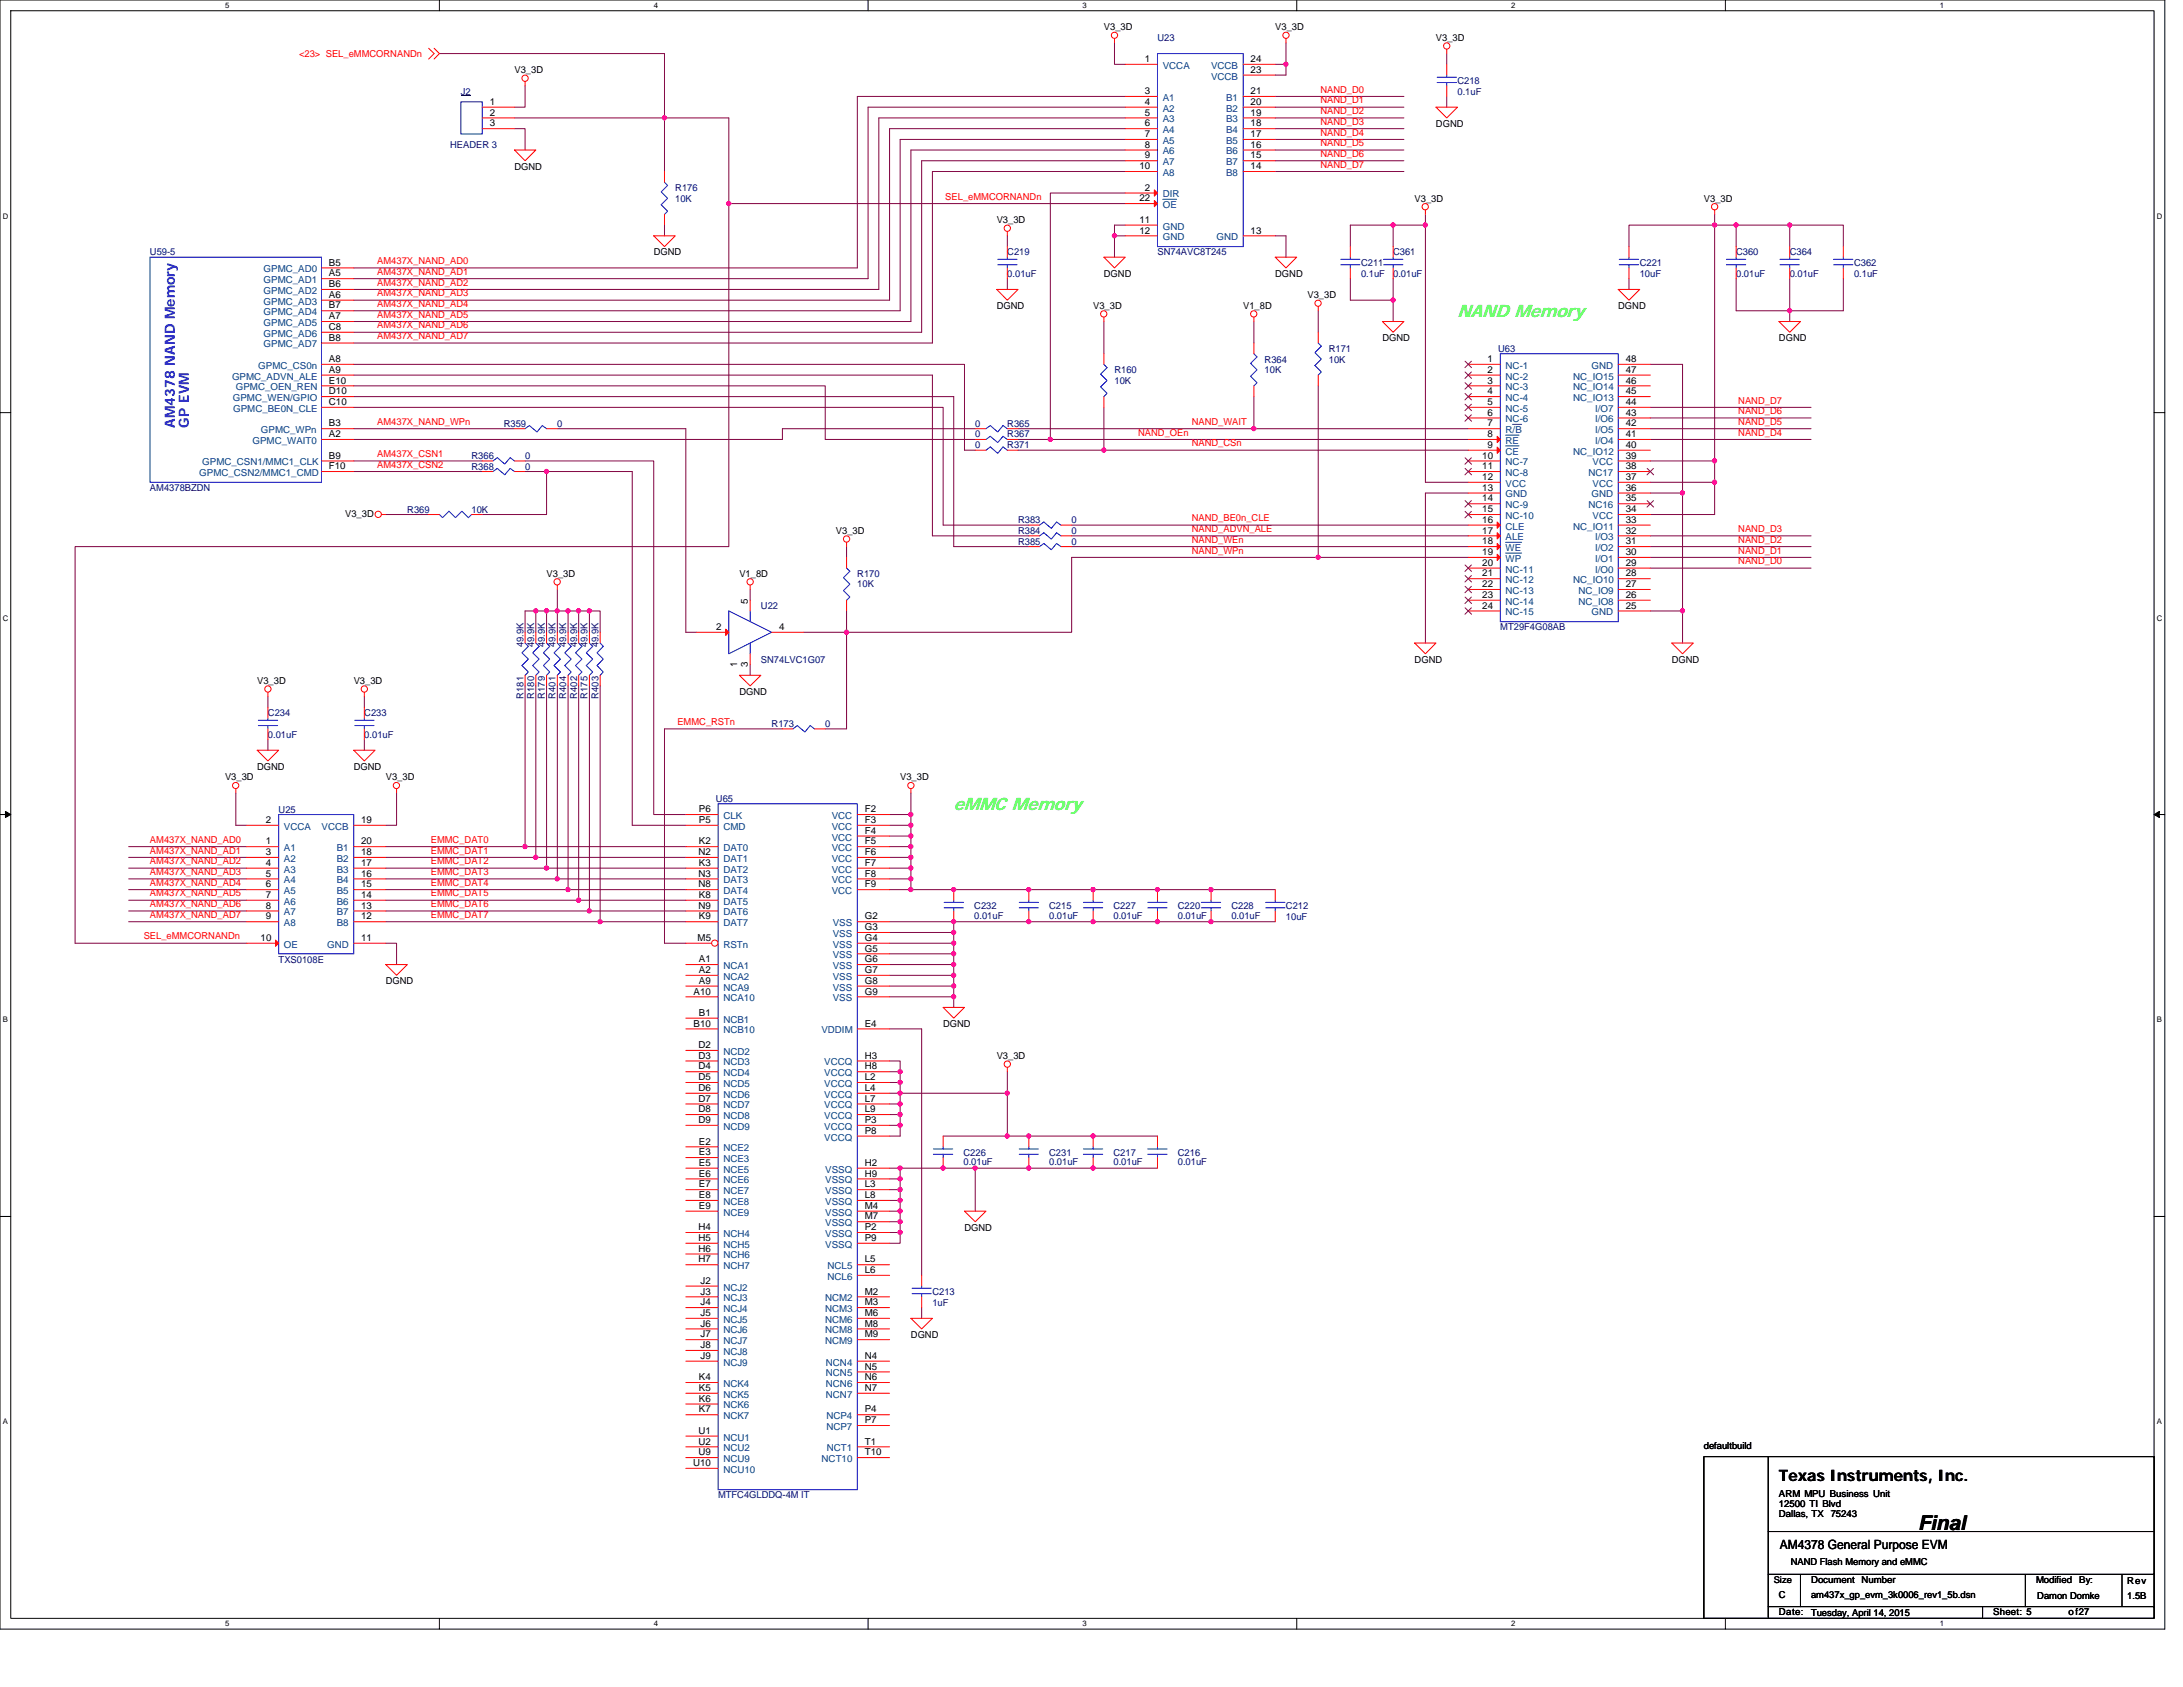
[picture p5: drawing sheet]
<svg xmlns="http://www.w3.org/2000/svg" width="279mm" height="216mm" viewBox="0 0 279 216" stroke-linecap="round" stroke-linejoin="round" font-family="sans-serif">
<defs><g id="words">
<text font-size="2.6" x="245.5" y="195.8">Final</text>
<g font-size="2.3" fill="#0f0">
<text x="186.5" y="40.6">NAND Memory</text>
<text x="122.1" y="103.7">eMMC Memory</text>
</g>
<text font-size="2" x="227.7" y="189.5">Texas Instruments, Inc.</text>
<g font-size="1.8" fill="#00f">
<text x="22.4" y="54.7" transform="rotate(-90 22.4 54.7)">AM4378 NAND Memory</text>
<text x="24.2" y="54.7" transform="rotate(-90 24.2 54.7)">GP EVM</text>
</g>
<text font-size="1.6" x="227.8" y="198.2">AM4378 General Purpose EVM</text>
<g font-size="1.2">
<text x="141.3" y="3.9">V3_3D</text>
<text x="163.2" y="3.9">V3_3D</text>
<text x="183.8" y="5.2">V3_3D</text>
<text x="65.8" y="9.4">V3_3D</text>
<text x="146.5" y="7.9">1</text>
<text x="160.1" y="7.9">24</text>
<text x="160.1" y="9.3">23</text>
<text x="62.7" y="13.4">1</text>
<text x="62.7" y="14.8">2</text>
<text x="62.7" y="16.2">3</text>
<text x="146.5" y="12">3</text>
<text x="146.5" y="13.4">4</text>
<text x="146.5" y="14.8">5</text>
<text x="146.5" y="16.2">6</text>
<text x="146.5" y="17.5">7</text>
<text x="160.1" y="12">21</text>
<text x="160.1" y="13.4">20</text>
<text x="160.1" y="14.8">19</text>
<text x="160.1" y="16.2">18</text>
<text x="160.1" y="17.5">17</text>
<text x="183.8" y="16.2">DGND</text>
<text x="65.8" y="21.7">DGND</text>
<text x="145.8" y="21.7">10</text>
<text x="146.5" y="18.9">8</text>
<text x="146.5" y="20.3">9</text>
<text x="160.1" y="18.9">16</text>
<text x="160.1" y="20.3">15</text>
<text x="160.1" y="21.7">14</text>
<text x="127.6" y="28.6">V3_3D</text>
<text x="145.8" y="25.8">22</text>
<text x="145.8" y="28.5">11</text>
<text x="145.8" y="29.9">12</text>
<text x="146.5" y="24.4">2</text>
<text x="160.1" y="29.9">13</text>
<text x="181.1" y="25.8">V3_3D</text>
<text x="218.1" y="25.8">V3_3D</text>
<text x="42.1" y="34">B5</text>
<text x="42.1" y="35.4">A5</text>
<text x="83.7" y="32.7">DGND</text>
<text x="141.3" y="35.4">DGND</text>
<text x="163.2" y="35.4">DGND</text>
<text x="42.1" y="36.7">B6</text>
<text x="42.1" y="38.1">A6</text>
<text x="42.1" y="39.5">B7</text>
<text x="42.1" y="40.9">A7</text>
<text x="127.6" y="39.5">DGND</text>
<text x="139.9" y="39.5">V3_3D</text>
<text x="159.1" y="39.5">V1_8D</text>
<text x="167.3" y="38.2">V3_3D</text>
<text x="207.1" y="39.5">DGND</text>
<text x="42.1" y="47.7">A9</text>
<text x="42.1" y="46.3">A8</text>
<text x="42.1" y="42.2">C8</text>
<text x="42.1" y="43.6">B8</text>
<text x="176.9" y="43.6">DGND</text>
<text x="190.4" y="46.3">1</text>
<text x="190.4" y="47.7">2</text>
<text x="208.1" y="46.3">48</text>
<text x="208.1" y="47.7">47</text>
<text x="227.7" y="43.6">DGND</text>
<text x="42.1" y="50.5">D10</text>
<text x="42.1" y="51.8">C10</text>
<text x="42.1" y="49.1">E10</text>
<text x="190.4" y="49.1">3</text>
<text x="190.4" y="50.5">4</text>
<text x="190.4" y="51.8">5</text>
<text x="190.4" y="53.2">6</text>
<text x="208.1" y="50.5">45</text>
<text x="208.1" y="49.1">46</text>
<text x="208.1" y="53.2">43</text>
<text x="208.1" y="51.8">44</text>
<text x="42.1" y="55.9">A2</text>
<text x="42.1" y="54.6">B3</text>
<text x="42.1" y="58.7">B9</text>
<text x="189.7" y="58.7">10</text>
<text x="190.4" y="54.6">7</text>
<text x="190.4" y="55.9">8</text>
<text x="190.4" y="57.3">9</text>
<text x="208.1" y="57.3">40</text>
<text x="208.1" y="55.9">41</text>
<text x="208.1" y="54.6">42</text>
<text x="208.1" y="58.7">39</text>
<text x="42.1" y="60">F10</text>
<text x="189.7" y="60">11</text>
<text x="189.7" y="61.4">12</text>
<text x="189.7" y="62.8">13</text>
<text x="189.7" y="64.2">14</text>
<text x="189.7" y="65.6">15</text>
<text x="208.1" y="62.8">36</text>
<text x="208.1" y="64.2">35</text>
<text x="208.1" y="60">38</text>
<text x="208.1" y="65.6">34</text>
<text x="208.1" y="61.4">37</text>
<text x="44.2" y="66.1">V3_3D</text>
<text x="107" y="68.3">V3_3D</text>
<text x="189.7" y="69.7">18</text>
<text x="189.7" y="71">19</text>
<text x="189.7" y="66.9">16</text>
<text x="189.7" y="68.3">17</text>
<text x="208.1" y="66.9">33</text>
<text x="208.1" y="71">30</text>
<text x="208.1" y="69.7">31</text>
<text x="208.1" y="68.3">32</text>
<text x="70" y="73.8">V3_3D</text>
<text x="94.6" y="73.8">V1_8D</text>
<text x="95.7" y="77.2" transform="rotate(-90 95.7 77.2)">5</text>
<text x="189.7" y="72.4">20</text>
<text x="189.7" y="73.8">21</text>
<text x="189.7" y="75.1">22</text>
<text x="189.7" y="76.5">23</text>
<text x="189.7" y="77.9">24</text>
<text x="208.1" y="77.9">25</text>
<text x="208.1" y="76.5">26</text>
<text x="208.1" y="75.1">27</text>
<text x="208.1" y="73.8">28</text>
<text x="208.1" y="72.4">29</text>
<text x="91.7" y="80.6">2</text>
<text x="99.7" y="80.6">4</text>
<text x="32.9" y="87.5">V3_3D</text>
<text x="45.3" y="87.5">V3_3D</text>
<text x="94.3" y="85.3" transform="rotate(-90 94.3 85.3)">1</text>
<text x="94.6" y="88.9">DGND</text>
<text x="95.7" y="85.3" transform="rotate(-90 95.7 85.3)">3</text>
<text x="181.1" y="84.8">DGND</text>
<text x="214" y="84.8">DGND</text>
<text x="28.8" y="99.9">V3_3D</text>
<text x="32.9" y="98.5">DGND</text>
<text x="45.3" y="98.5">DGND</text>
<text x="49.4" y="99.9">V3_3D</text>
<text x="115.2" y="99.9">V3_3D</text>
<text x="34" y="105.3">2</text>
<text x="46.2" y="105.3">19</text>
<text x="89.5" y="103.9">P6</text>
<text x="89.5" y="105.3">P5</text>
<text x="110.7" y="103.9">F2</text>
<text x="110.7" y="105.3">F3</text>
<text x="110.7" y="106.7">F4</text>
<text x="34" y="108.1">1</text>
<text x="34" y="109.4">3</text>
<text x="34" y="110.8">4</text>
<text x="34" y="112.2">5</text>
<text x="34" y="113.6">6</text>
<text x="46.2" y="109.4">18</text>
<text x="46.2" y="110.8">17</text>
<text x="46.2" y="112.2">16</text>
<text x="46.2" y="113.6">15</text>
<text x="46.2" y="108.1">20</text>
<text x="89.4" y="109.4">N2</text>
<text x="89.4" y="112.2">N3</text>
<text x="89.4" y="113.6">N8</text>
<text x="89.5" y="108.1">K2</text>
<text x="89.5" y="110.8">K3</text>
<text x="110.7" y="108.1">F5</text>
<text x="110.7" y="109.4">F6</text>
<text x="110.7" y="110.8">F7</text>
<text x="110.7" y="112.2">F8</text>
<text x="110.7" y="113.6">F9</text>
<text x="34" y="114.9">7</text>
<text x="34" y="116.3">8</text>
<text x="34" y="117.7">9</text>
<text x="46.2" y="114.9">14</text>
<text x="46.2" y="116.3">13</text>
<text x="46.2" y="117.7">12</text>
<text x="89.4" y="116.3">N9</text>
<text x="89.5" y="114.9">K8</text>
<text x="89.5" y="117.7">K9</text>
<text x="110.7" y="117.7">G2</text>
<text x="110.7" y="119">G3</text>
<text x="33.4" y="120.4">10</text>
<text x="46.2" y="120.4">11</text>
<text x="49.4" y="125.9">DGND</text>
<text x="89.3" y="120.4">M5</text>
<text x="89.5" y="123.1">A1</text>
<text x="89.5" y="124.5">A2</text>
<text x="89.5" y="125.9">A9</text>
<text x="110.7" y="120.4">G4</text>
<text x="110.7" y="121.8">G5</text>
<text x="110.7" y="123.1">G6</text>
<text x="110.7" y="124.5">G7</text>
<text x="110.7" y="125.9">G8</text>
<text x="88.8" y="127.3">A10</text>
<text x="88.8" y="131.4">B10</text>
<text x="89.5" y="130">B1</text>
<text x="110.7" y="127.3">G9</text>
<text x="110.7" y="131.4">E4</text>
<text x="120.7" y="131.4">DGND</text>
<text x="89.4" y="134.1">D2</text>
<text x="89.4" y="135.5">D3</text>
<text x="89.4" y="136.9">D4</text>
<text x="110.7" y="135.5">H3</text>
<text x="110.7" y="136.9">H8</text>
<text x="127.6" y="135.6">V3_3D</text>
<text x="89.4" y="142.3">D8</text>
<text x="89.4" y="138.2">D5</text>
<text x="89.4" y="139.6">D6</text>
<text x="89.4" y="141">D7</text>
<text x="89.4" y="143.7">D9</text>
<text x="110.7" y="138.2">L2</text>
<text x="110.7" y="139.6">L4</text>
<text x="110.7" y="141">L7</text>
<text x="110.7" y="142.3">L9</text>
<text x="110.7" y="143.7">P3</text>
<text x="89.5" y="146.5">E2</text>
<text x="89.5" y="147.8">E3</text>
<text x="89.5" y="149.2">E5</text>
<text x="110.7" y="149.2">H2</text>
<text x="110.7" y="145.1">P8</text>
<text x="89.5" y="153.3">E8</text>
<text x="89.5" y="154.7">E9</text>
<text x="89.5" y="150.6">E6</text>
<text x="89.5" y="152">E7</text>
<text x="110.7" y="150.6">H9</text>
<text x="110.7" y="152">L3</text>
<text x="110.7" y="153.3">L8</text>
<text x="110.7" y="154.7">M4</text>
<text x="89.4" y="157.4">H4</text>
<text x="89.4" y="158.8">H5</text>
<text x="89.4" y="160.2">H6</text>
<text x="89.4" y="161.6">H7</text>
<text x="110.7" y="161.6">L5</text>
<text x="110.7" y="156.1">M7</text>
<text x="110.7" y="157.4">P2</text>
<text x="110.7" y="158.8">P9</text>
<text x="123.4" y="157.5">DGND</text>
<text x="89.7" y="164.3">J2</text>
<text x="89.7" y="165.7">J3</text>
<text x="89.7" y="167">J4</text>
<text x="110.7" y="162.9">L6</text>
<text x="110.7" y="165.7">M2</text>
<text x="110.7" y="167">M3</text>
<text x="89.7" y="172.5">J8</text>
<text x="89.7" y="168.4">J5</text>
<text x="89.7" y="169.8">J6</text>
<text x="89.7" y="171.2">J7</text>
<text x="89.7" y="173.9">J9</text>
<text x="110.7" y="173.9">N4</text>
<text x="110.7" y="168.4">M6</text>
<text x="110.7" y="169.8">M8</text>
<text x="110.7" y="171.2">M9</text>
<text x="116.6" y="171.2">DGND</text>
<text x="89.5" y="176.6">K4</text>
<text x="89.5" y="178">K5</text>
<text x="89.5" y="179.4">K6</text>
<text x="110.7" y="175.3">N5</text>
<text x="110.7" y="176.6">N6</text>
<text x="110.7" y="178">N7</text>
<text x="89.4" y="183.5">U1</text>
<text x="89.4" y="184.9">U2</text>
<text x="89.5" y="180.8">K7</text>
<text x="110.7" y="180.8">P4</text>
<text x="110.7" y="182.1">P7</text>
<text x="110.7" y="184.9">T1</text>
<text x="218.1" y="185.5">defaultbuild</text>
<text x="88.7" y="187.6">U10</text>
<text x="89.4" y="186.2">U9</text>
<text x="110.7" y="186.2">T10</text>
<text x="227.7" y="191.6">ARM MPU Business Unit</text>
<text x="227.7" y="192.9">12500 TI Blvd</text>
<text x="227.7" y="194.2">Dallas, TX</text>
<text x="234.3" y="194.2">75243</text>
<text x="227" y="202.6">Size</text>
<text x="229.2" y="200.3">NAND Flash Memory and eMMC</text>
<text x="231.8" y="202.6">Document</text>
<text x="238.3" y="202.6">Number</text>
<text x="260.6" y="202.6">Modified</text>
<text x="266.1" y="202.6">By:</text>
<text x="272.3" y="202.8">Rev</text>
<text x="227.7" y="206.7">Date:</text>
<text x="227.7" y="204.5">C</text>
<text x="231.8" y="206.9">Tuesday, April 14, 2015</text>
<text x="231.8" y="204.5">am437x_gp_evm_3k0006_rev1_5b.dsn</text>
<text x="255.1" y="206.7">Sheet: 5</text>
<text x="260.8" y="204.7">Damon Domke</text>
<text x="264.7" y="206.7">of27</text>
<text x="272.3" y="204.7">1.5B</text>
</g>
<g font-size="1.2" fill="#000080">
<text x="148.1" y="5.2">U23</text>
<text x="186.5" y="10.7">C218</text>
<text x="59" y="12.1">J2</text>
<text x="186.5" y="12.1">0.1uF</text>
<text x="57.6" y="19">HEADER 3</text>
<text x="86.4" y="24.4">R176</text>
<text x="86.4" y="25.8">10K</text>
<text x="19.2" y="32.7">U59-5</text>
<text x="128.9" y="32.7">C219</text>
<text x="128.9" y="35.4">0.01uF</text>
<text x="148.1" y="32.7">SN74AVC8T245</text>
<text x="174.2" y="34">C211</text>
<text x="174.2" y="35.4">0.1uF</text>
<text x="178.3" y="32.7">C361</text>
<text x="178.3" y="35.4">0.01uF</text>
<text x="209.9" y="34">C221</text>
<text x="209.9" y="35.4">10uF</text>
<text x="222.2" y="32.7">C360</text>
<text x="222.2" y="35.4">0.01uF</text>
<text x="229.1" y="32.7">C364</text>
<text x="229.1" y="35.4">0.01uF</text>
<text x="237.3" y="34">C362</text>
<text x="237.3" y="35.4">0.1uF</text>
<text x="142.6" y="47.8">R160</text>
<text x="161.9" y="46.4">R364</text>
<text x="161.9" y="47.8">10K</text>
<text x="170.1" y="45">R171</text>
<text x="170.1" y="46.4">10K</text>
<text x="191.7" y="45">U63</text>
<text x="142.6" y="49.1">10K</text>
<text x="60.3" y="58.7">R366</text>
<text x="64.5" y="54.6">R359</text>
<text x="67.2" y="58.7">0</text>
<text x="71.3" y="54.6">0</text>
<text x="124.8" y="57.4">0</text>
<text x="124.8" y="54.6">0</text>
<text x="124.8" y="56">0</text>
<text x="128.9" y="57.4">R371</text>
<text x="128.9" y="54.6">R365</text>
<text x="128.9" y="56">R367</text>
<text x="19.2" y="62.8">AM4378BZDN</text>
<text x="52.1" y="65.6">R369</text>
<text x="60.3" y="65.6">10K</text>
<text x="60.3" y="60.1">R368</text>
<text x="67.2" y="60.1">0</text>
<text x="130.3" y="69.7">R385</text>
<text x="130.3" y="68.3">R384</text>
<text x="130.3" y="67">R383</text>
<text x="137.2" y="69.7">0</text>
<text x="137.2" y="68.3">0</text>
<text x="137.2" y="67">0</text>
<text x="97.4" y="77.9">U22</text>
<text x="109.7" y="73.8">R170</text>
<text x="109.7" y="75.2">10K</text>
<text x="67" y="82.8" transform="rotate(-90 67 82.8)">49.9K</text>
<text x="68.3" y="82.8" transform="rotate(-90 68.3 82.8)">49.9K</text>
<text x="69.7" y="82.8" transform="rotate(-90 69.7 82.8)">49.9K</text>
<text x="71.1" y="82.8" transform="rotate(-90 71.1 82.8)">49.9K</text>
<text x="72.5" y="82.8" transform="rotate(-90 72.5 82.8)">49.9K</text>
<text x="73.9" y="82.8" transform="rotate(-90 73.9 82.8)">49.9K</text>
<text x="75.2" y="82.8" transform="rotate(-90 75.2 82.8)">49.9K</text>
<text x="76.6" y="82.8" transform="rotate(-90 76.6 82.8)">49.9K</text>
<text x="192" y="80.7">MT29F4G08AB</text>
<text x="67" y="89.4" transform="rotate(-90 67 89.4)">R181</text>
<text x="68.3" y="89.4" transform="rotate(-90 68.3 89.4)">R180</text>
<text x="69.7" y="89.4" transform="rotate(-90 69.7 89.4)">R179</text>
<text x="71.1" y="89.4" transform="rotate(-90 71.1 89.4)">R401</text>
<text x="72.5" y="89.4" transform="rotate(-90 72.5 89.4)">R404</text>
<text x="73.9" y="89.4" transform="rotate(-90 73.9 89.4)">R402</text>
<text x="75.2" y="89.4" transform="rotate(-90 75.2 89.4)">R175</text>
<text x="76.6" y="89.4" transform="rotate(-90 76.6 89.4)">R403</text>
<text x="97.4" y="84.8">SN74LVC1G07</text>
<text x="34.3" y="91.7">C234</text>
<text x="34.3" y="94.4">0.01uF</text>
<text x="46.6" y="91.7">C233</text>
<text x="46.6" y="94.4">0.01uF</text>
<text x="98.8" y="93">R173</text>
<text x="105.6" y="93">0</text>
<text x="35.7" y="104">U25</text>
<text x="91.6" y="102.6">U65</text>
<text x="124.7" y="116.3">C232</text>
<text x="124.7" y="117.6">0.01uF</text>
<text x="134.3" y="116.3">C215</text>
<text x="134.3" y="117.6">0.01uF</text>
<text x="142.5" y="116.3">C227</text>
<text x="142.5" y="117.6">0.01uF</text>
<text x="150.7" y="116.3">C220</text>
<text x="150.7" y="117.6">0.01uF</text>
<text x="157.6" y="116.3">C228</text>
<text x="157.6" y="117.6">0.01uF</text>
<text x="164.6" y="116.3">C212</text>
<text x="164.6" y="117.7">10uF</text>
<text x="35.7" y="123.2">TXS0108E</text>
<text x="123.3" y="147.9">C226</text>
<text x="123.3" y="149.1">0.01uF</text>
<text x="134.3" y="147.9">C231</text>
<text x="134.3" y="149.1">0.01uF</text>
<text x="142.5" y="147.9">C217</text>
<text x="142.5" y="149.1">0.01uF</text>
<text x="150.7" y="147.9">C216</text>
<text x="150.7" y="149.1">0.01uF</text>
<text x="119.3" y="165.7">C213</text>
<text x="119.3" y="167.1">1uF</text>
<text x="91.9" y="191.8">MTFC4GLDDQ-4M IT</text>
</g>
<g font-size="1.2" fill="#f00">
<text x="38.3" y="7.3">&lt;23&gt; SEL_eMMCORNANDn</text>
<text x="169" y="11.9">NAND_D0</text>
<text x="169" y="13.2">NAND_D1</text>
<text x="169" y="14.6">NAND_D2</text>
<text x="169" y="16">NAND_D3</text>
<text x="169" y="17.4">NAND_D4</text>
<text x="169" y="18.7">NAND_D5</text>
<text x="169" y="20.1">NAND_D6</text>
<text x="169" y="21.5">NAND_D7</text>
<text x="121" y="25.6">SEL_eMMCORNANDn</text>
<text x="48.3" y="33.8">AM437X_NAND_AD0</text>
<text x="48.3" y="35.2">AM437X_NAND_AD1</text>
<text x="48.3" y="36.6">AM437X_NAND_AD2</text>
<text x="48.3" y="37.9">AM437X_NAND_AD3</text>
<text x="48.3" y="39.3">AM437X_NAND_AD4</text>
<text x="48.3" y="40.7">AM437X_NAND_AD5</text>
<text x="48.3" y="42">AM437X_NAND_AD6</text>
<text x="48.3" y="43.4">AM437X_NAND_AD7</text>
<text x="222.5" y="53">NAND_D6</text>
<text x="222.5" y="51.6">NAND_D7</text>
<text x="48.3" y="54.4">AM437X_NAND_WPn</text>
<text x="48.3" y="58.5">AM437X_CSN1</text>
<text x="48.3" y="59.9">AM437X_CSN2</text>
<text x="145.7" y="55.8">NAND_OEn</text>
<text x="152.5" y="57.1">NAND_CSn</text>
<text x="152.5" y="54.4">NAND_WAIT</text>
<text x="222.5" y="55.8">NAND_D4</text>
<text x="222.5" y="54.4">NAND_D5</text>
<text x="152.5" y="69.5">NAND_WEn</text>
<text x="152.5" y="68.1">NAND_ADVN_ALE</text>
<text x="152.5" y="66.7">NAND_BE0n_CLE</text>
<text x="152.5" y="70.8">NAND_WPn</text>
<text x="222.5" y="70.8">NAND_D1</text>
<text x="222.5" y="68.1">NAND_D3</text>
<text x="222.5" y="69.5">NAND_D2</text>
<text x="222.5" y="72.2">NAND_D0</text>
<text x="86.7" y="92.8">EMMC_RSTn</text>
<text x="19.2" y="107.9">AM437X_NAND_AD0</text>
<text x="55.1" y="107.9">EMMC_DAT0</text>
<text x="19.2" y="109.2">AM437X_NAND_AD1</text>
<text x="19.2" y="110.6">AM437X_NAND_AD2</text>
<text x="19.2" y="112">AM437X_NAND_AD3</text>
<text x="19.2" y="113.4">AM437X_NAND_AD4</text>
<text x="55.1" y="113.4">EMMC_DAT4</text>
<text x="55.1" y="112">EMMC_DAT3</text>
<text x="55.1" y="110.6">EMMC_DAT2</text>
<text x="55.1" y="109.2">EMMC_DAT1</text>
<text x="19.2" y="114.7">AM437X_NAND_AD5</text>
<text x="19.2" y="116.1">AM437X_NAND_AD6</text>
<text x="19.2" y="117.5">AM437X_NAND_AD7</text>
<text x="55.1" y="117.5">EMMC_DAT7</text>
<text x="55.1" y="116.1">EMMC_DAT6</text>
<text x="55.1" y="114.7">EMMC_DAT5</text>
<text x="18.4" y="120.2">SEL_eMMCORNANDn</text>
</g>
<g font-size="1.2" fill="#004080">
<text x="148.8" y="8.8">VCCA</text>
<text x="155" y="8.8">VCCB</text>
<text x="155" y="10.2">VCCB</text>
<text x="148.8" y="12.9">A1</text>
<text x="148.8" y="14.3">A2</text>
<text x="148.8" y="15.7">A3</text>
<text x="148.8" y="17">A4</text>
<text x="156.9" y="12.9">B1</text>
<text x="156.9" y="14.3">B2</text>
<text x="156.9" y="15.7">B3</text>
<text x="156.9" y="17">B4</text>
<text x="148.8" y="18.4">A5</text>
<text x="148.8" y="19.8">A6</text>
<text x="148.8" y="21.1">A7</text>
<text x="148.8" y="22.5">A8</text>
<text x="156.9" y="18.4">B5</text>
<text x="156.9" y="19.8">B6</text>
<text x="156.9" y="21.1">B7</text>
<text x="156.9" y="22.5">B8</text>
<text x="148.8" y="29.4">GND</text>
<text x="148.8" y="25.3">DIR</text>
<text x="148.8" y="26.6">OE</text>
<text x="33.7" y="34.9">GPMC_AD0</text>
<text x="148.8" y="30.8">GND</text>
<text x="155.7" y="30.8">GND</text>
<text x="33.7" y="36.2">GPMC_AD1</text>
<text x="33.7" y="37.6">GPMC_AD2</text>
<text x="33.7" y="39">GPMC_AD3</text>
<text x="33.7" y="40.3">GPMC_AD4</text>
<text x="33.7" y="41.7">GPMC_AD5</text>
<text x="33.1" y="47.2">GPMC_CS0n</text>
<text x="33.7" y="43.1">GPMC_AD6</text>
<text x="33.7" y="44.5">GPMC_AD7</text>
<text x="192.7" y="47.2">NC-1</text>
<text x="203.7" y="47.2">GND</text>
<text x="29.7" y="48.6">GPMC_ADVN_ALE</text>
<text x="29.8" y="51.3">GPMC_WEN/GPIO</text>
<text x="29.8" y="52.7">GPMC_BE0N_CLE</text>
<text x="30.2" y="50">GPMC_OEN_REN</text>
<text x="192.7" y="48.6">NC-2</text>
<text x="192.7" y="50">NC-3</text>
<text x="192.7" y="51.3">NC-4</text>
<text x="192.7" y="52.7">NC-5</text>
<text x="201.4" y="51.3">NC_IO13</text>
<text x="201.4" y="50">NC_IO14</text>
<text x="201.4" y="48.6">NC_IO15</text>
<text x="204.2" y="52.7">I/O7</text>
<text x="25.9" y="59.6">GPMC_CSN1/MMC1_CLK</text>
<text x="32.3" y="56.8">GPMC_WAIT0</text>
<text x="33.4" y="55.4">GPMC_WPn</text>
<text x="192.7" y="54.1">NC-6</text>
<text x="192.7" y="55.4">R/B</text>
<text x="192.7" y="56.8">RE</text>
<text x="192.7" y="58.2">CE</text>
<text x="192.7" y="59.6">NC-7</text>
<text x="201.4" y="58.2">NC_IO12</text>
<text x="203.8" y="59.6">VCC</text>
<text x="204.2" y="56.8">I/O4</text>
<text x="204.2" y="55.4">I/O5</text>
<text x="204.2" y="54.1">I/O6</text>
<text x="25.5" y="60.9">GPMC_CSN2/MMC1_CMD</text>
<text x="192.7" y="60.9">NC-8</text>
<text x="192.7" y="62.3">VCC</text>
<text x="192.7" y="63.7">GND</text>
<text x="192.7" y="65">NC-9</text>
<text x="203.3" y="65">NC16</text>
<text x="203.3" y="60.9">NC17</text>
<text x="203.7" y="63.7">GND</text>
<text x="203.8" y="62.3">VCC</text>
<text x="192.7" y="66.4">NC-10</text>
<text x="192.7" y="67.8">CLE</text>
<text x="192.7" y="69.2">ALE</text>
<text x="192.7" y="70.5">WE</text>
<text x="192.7" y="71.9">WP</text>
<text x="201.4" y="67.8">NC_IO11</text>
<text x="203.8" y="66.4">VCC</text>
<text x="204.2" y="71.9">I/O1</text>
<text x="204.2" y="70.5">I/O2</text>
<text x="204.2" y="69.2">I/O3</text>
<text x="192.7" y="73.3">NC-11</text>
<text x="192.7" y="74.6">NC-12</text>
<text x="192.7" y="76">NC-13</text>
<text x="192.7" y="77.4">NC-14</text>
<text x="201.4" y="74.6">NC_IO10</text>
<text x="202" y="77.4">NC_IO8</text>
<text x="202" y="76">NC_IO9</text>
<text x="204.2" y="73.3">I/O0</text>
<text x="192.7" y="78.8">NC-15</text>
<text x="203.7" y="78.8">GND</text>
<text x="36.3" y="106.2">VCCA</text>
<text x="41.2" y="106.2">VCCB</text>
<text x="92.6" y="104.8">CLK</text>
<text x="92.6" y="106.2">CMD</text>
<text x="106.4" y="104.8">VCC</text>
<text x="106.4" y="106.2">VCC</text>
<text x="106.4" y="107.6">VCC</text>
<text x="36.3" y="108.9">A1</text>
<text x="36.3" y="110.3">A2</text>
<text x="36.3" y="111.7">A3</text>
<text x="36.3" y="113.1">A4</text>
<text x="43.1" y="110.3">B2</text>
<text x="43.1" y="111.7">B3</text>
<text x="43.1" y="113.1">B4</text>
<text x="43.1" y="108.9">B1</text>
<text x="92.6" y="108.9">DAT0</text>
<text x="92.6" y="110.3">DAT1</text>
<text x="92.6" y="111.7">DAT2</text>
<text x="92.6" y="113.1">DAT3</text>
<text x="106.4" y="108.9">VCC</text>
<text x="106.4" y="110.3">VCC</text>
<text x="106.4" y="111.7">VCC</text>
<text x="106.4" y="113.1">VCC</text>
<text x="36.3" y="114.4">A5</text>
<text x="36.3" y="115.8">A6</text>
<text x="36.3" y="117.2">A7</text>
<text x="36.3" y="118.5">A8</text>
<text x="43.1" y="114.4">B5</text>
<text x="43.1" y="115.8">B6</text>
<text x="43.1" y="117.2">B7</text>
<text x="43.1" y="118.5">B8</text>
<text x="92.6" y="114.4">DAT4</text>
<text x="92.6" y="115.8">DAT5</text>
<text x="92.6" y="117.2">DAT6</text>
<text x="92.6" y="118.5">DAT7</text>
<text x="106.4" y="114.4">VCC</text>
<text x="106.6" y="118.5">VSS</text>
<text x="106.6" y="119.9">VSS</text>
<text x="36.3" y="121.3">OE</text>
<text x="41.9" y="121.3">GND</text>
<text x="92.6" y="124">NCA1</text>
<text x="92.6" y="125.4">NCA2</text>
<text x="92.6" y="121.3">RSTn</text>
<text x="106.6" y="121.3">VSS</text>
<text x="106.6" y="122.6">VSS</text>
<text x="106.6" y="124">VSS</text>
<text x="106.6" y="125.4">VSS</text>
<text x="92.6" y="126.8">NCA9</text>
<text x="92.6" y="128.1">NCA10</text>
<text x="92.6" y="130.9">NCB1</text>
<text x="106.6" y="126.8">VSS</text>
<text x="106.6" y="128.1">VSS</text>
<text x="92.6" y="132.2">NCB10</text>
<text x="92.6" y="135">NCD2</text>
<text x="92.6" y="136.4">NCD3</text>
<text x="92.6" y="137.7">NCD4</text>
<text x="105.1" y="132.2">VDDIM</text>
<text x="105.5" y="136.4">VCCQ</text>
<text x="105.5" y="137.7">VCCQ</text>
<text x="92.6" y="143.2">NCD8</text>
<text x="92.6" y="139.1">NCD5</text>
<text x="92.6" y="140.5">NCD6</text>
<text x="92.6" y="141.9">NCD7</text>
<text x="105.5" y="139.1">VCCQ</text>
<text x="105.5" y="140.5">VCCQ</text>
<text x="105.5" y="141.9">VCCQ</text>
<text x="105.5" y="143.2">VCCQ</text>
<text x="92.6" y="147.3">NCE2</text>
<text x="92.6" y="148.7">NCE3</text>
<text x="92.6" y="144.6">NCD9</text>
<text x="105.5" y="144.6">VCCQ</text>
<text x="105.5" y="146">VCCQ</text>
<text x="92.6" y="150.1">NCE5</text>
<text x="92.6" y="154.2">NCE8</text>
<text x="92.6" y="155.6">NCE9</text>
<text x="92.6" y="151.4">NCE6</text>
<text x="92.6" y="152.8">NCE7</text>
<text x="105.6" y="150.1">VSSQ</text>
<text x="105.6" y="151.4">VSSQ</text>
<text x="105.6" y="152.8">VSSQ</text>
<text x="105.6" y="154.2">VSSQ</text>
<text x="105.6" y="155.6">VSSQ</text>
<text x="92.6" y="158.3">NCH4</text>
<text x="92.6" y="159.7">NCH5</text>
<text x="92.6" y="161.1">NCH6</text>
<text x="105.6" y="156.9">VSSQ</text>
<text x="105.6" y="158.3">VSSQ</text>
<text x="105.6" y="159.7">VSSQ</text>
<text x="92.6" y="162.4">NCH7</text>
<text x="92.6" y="165.2">NCJ2</text>
<text x="92.6" y="166.5">NCJ3</text>
<text x="92.6" y="167.9">NCJ4</text>
<text x="105.6" y="166.5">NCM2</text>
<text x="105.6" y="167.9">NCM3</text>
<text x="105.9" y="162.4">NCL5</text>
<text x="105.9" y="163.8">NCL6</text>
<text x="92.6" y="173.4">NCJ8</text>
<text x="92.6" y="169.3">NCJ5</text>
<text x="92.6" y="170.6">NCJ6</text>
<text x="92.6" y="172">NCJ7</text>
<text x="105.6" y="169.3">NCM6</text>
<text x="105.6" y="170.6">NCM8</text>
<text x="105.6" y="172">NCM9</text>
<text x="92.6" y="174.8">NCJ9</text>
<text x="92.6" y="177.5">NCK4</text>
<text x="92.6" y="178.9">NCK5</text>
<text x="105.7" y="174.8">NCN4</text>
<text x="105.7" y="176.1">NCN5</text>
<text x="105.7" y="177.5">NCN6</text>
<text x="105.7" y="178.9">NCN7</text>
<text x="92.6" y="180.3">NCK6</text>
<text x="92.6" y="181.6">NCK7</text>
<text x="92.6" y="184.4">NCU1</text>
<text x="92.6" y="185.7">NCU2</text>
<text x="105.8" y="181.6">NCP4</text>
<text x="105.8" y="183">NCP7</text>
<text x="105.8" y="185.7">NCT1</text>
<text x="92.6" y="187.1">NCU9</text>
<text x="92.6" y="188.5">NCU10</text>
<text x="105.2" y="187.1">NCT10</text>
</g>
<g font-size="1">
<text x="28.8" y="1">5</text>
<text x="83.7" y="1">4</text>
<text x="138.5" y="1">3</text>
<text x="193.4" y="1">2</text>
<text x="248.3" y="1">1</text>
<text x=".4" y="28">D</text>
<text x="276.1" y="28">D</text>
<text x=".4" y="79.4">C</text>
<text x="276.1" y="79.4">C</text>
<text x=".4" y="130.9">B</text>
<text x="276.1" y="130.9">B</text>
<text x=".4" y="182.3">A</text>
<text x="276.1" y="182.3">A</text>
<text x="28.8" y="208.2">5</text>
<text x="83.7" y="208.2">4</text>
<text x="138.5" y="208.2">3</text>
<text x="193.4" y="208.2">2</text>
<text x="248.3" y="208.2">1</text>
</g>
</g></defs>
<path d="M0 0h277.1v208.5h-277.1zM1.4 1.4h274.3v205.7h-274.3z" fill="none" stroke="#000" stroke-width=".13"/>
<g fill="#fff">
<path d="M28.8 .1h.6v1.1h-.6z"/>
<path d="M28.8 207.3h.6v1.1h-.6z"/>
</g>
<path d="M56.2 0v1.4M56.2 207.1v1.4" fill="none" stroke="#000" stroke-width=".13"/>
<g fill="#fff">
<path d="M83.7 .1h.5v1.1h-.5z"/>
<path d="M83.7 207.3h.5v1.1h-.5z"/>
</g>
<path d="M111.1 0v1.4M111.1 207.1v1.4" fill="none" stroke="#000" stroke-width=".13"/>
<g fill="#fff">
<path d="M138.5 .1h.6v1.1h-.6z"/>
<path d="M138.5 207.3h.6v1.1h-.6z"/>
</g>
<path d="M166 0v1.4M166 207.1v1.4" fill="none" stroke="#000" stroke-width=".13"/>
<g fill="#fff">
<path d="M193.4 .1h.6v1.1h-.6z"/>
<path d="M193.4 207.3h.6v1.1h-.6z"/>
</g>
<path d="M220.8 0v1.4M220.8 207.1v1.4" fill="none" stroke="#000" stroke-width=".13"/>
<g fill="#fff">
<path d="M248.3 .1h.5v1.1h-.5z"/>
<path d="M248.3 207.3h.5v1.1h-.5z"/>
<path d="M.4 27.1h.7v1.1h-.7z"/>
<path d="M276.1 27.1h.7v1.1h-.7z"/>
<path d="M.4 78.5h.7v1.1h-.7z"/>
<path d="M276.1 78.5h.7v1.1h-.7z"/>
</g>
<path d="M0 52.8h1.4M275.7 52.8h1.4" fill="none" stroke="#000" stroke-width=".13"/>
<g fill="#fff">
<path d="M.4 130h.6v1.1h-.6z"/>
<path d="M276.1 130h.6v1.1h-.6z"/>
</g>
<path d="M0 104.2h1.4M275.7 104.2h1.4" fill="none" stroke="#000" stroke-width=".13"/>
<path d="M.7 103.8l.7 .4-.7 .4zM275.7 104.2l.7-.4v.8z" fill="#000" stroke="#000" stroke-width=".13"/>
<g fill="#fff">
<path d="M.4 181.4h.6v1.1h-.6z"/>
<path d="M276.1 181.4h.6v1.1h-.6z"/>
</g>
<path d="M0 155.7h1.4M275.7 155.7h1.4M218.1 186.4h57.6v20.7h-57.6zM226.3 186.4v20.6M226.3 196h49.4M226.3 201.5h49.4M226.3 205.6h49.4M230.4 201.5v4.1M253.7 205.6v1.4M259.2 201.5v4.1M271.6 201.5v4.1" fill="none" stroke="#000" stroke-width=".13"/>
<g fill="none" stroke="#800040" stroke-width=".13">
<path d="M56.2 6.9h28.8v8.2M65.8 16.5h1.4v2.7M65.8 15.1h19.2M67.2 11v2.7h-1.4M85 15.1h8.3v11M85 15.1v6.8M142.6 5.5v2.7h1.4M144 12.3h-34.3v22h-64.4M144 13.7h-32.9v22h-65.8M144 15.1h-31.5v21.9h-67.2M144 16.5h-30.1v21.9h-68.6M144 17.8h-28.8v22h-69.9"/>
<path d="M144 19.2h-27.4v21.9h-71.3M163.2 12.3h16.5M163.2 13.7h16.5M163.2 15.1h16.5M163.2 16.5h16.5M163.2 17.8h16.5M163.2 19.2h16.5M163.2 8.2h1.4M164.6 8.2v1.4h-1.4M164.6 5.5v2.7M185.2 12.3v1.4M185.2 6.9v1.3"/>
<path d="M85 28.8v1.4M93.3 26.1h50.7M93.3 26.1v43.9h-83.7v50.7h22M128.9 35.7v1.3M128.9 30.2v1.4M142.6 30.2h1.4M142.6 30.2v2.7M144 20.6h-26v21.9h-72.7M144 21.9h-24.7v22h-74M144 28.8h-1.4v1.4M144 24.7h-9.6v31.5M163.2 20.6h16.5"/>
<path d="M163.2 21.9h16.5M163.2 30.2h1.4v2.7M168.7 39.8v2.7M172.8 35.7v2.7h5.5M178.3 28.8h-5.5v2.8M178.3 28.8v2.8M178.3 38.4v2.7M178.3 35.7v2.7M178.3 28.8h4.1M182.4 27.4v1.4M182.4 28.8v32.9h5.5M208.5 35.7v1.3"/>
<path d="M219.5 28.8h2.7M219.5 28.8v30.2M219.5 27.4v1.4M219.5 28.8h-11v2.8M222.2 35.7v4.1h6.9M222.2 28.8v2.8M222.2 28.8h6.9M229.1 39.8v1.3M229.1 35.7v4.1M229.1 28.8v2.8M229.1 28.8h6.8v2.8M235.9 35.7v4.1h-6.8"/>
<path d="M45.3 50.8h76.8v19.2h9.6M45.3 48h74v20.6h12.4M45.3 49.4h60.3v6.8h19.2M45.3 52.1h75.4v15.1h11M45.3 46.6h78.1v11h1.4M45.3 59h16.4M45.3 54.9h20.5M67.2 59h16.5v45.2h4.1M71.3 54.9h16.5v26h1.4M124.8 54.9h-24.7v1.3h-54.8M130.3 54.9h30.2M130.3 56.2h4.1"/>
<path d="M130.3 57.6h11M134.4 56.2h53.5M141.3 57.6h46.6M141.3 41.1v4.2M141.3 52.1v5.5M160.5 41.1v2.8M160.5 54.9h27.4M160.5 50.8v4.1M168.7 49.4v21.9M211.2 56.2h20.6M211.2 53.5h20.6M211.2 54.9h20.6"/>
<path d="M211.2 52.1h20.6M211.2 46.6h4.1v16.5M211.2 59h8.3M219.5 59v2.7M45.3 60.3h16.4M49.4 65.8h5.5M67.2 60.3h2.8M68.6 78.2h1.4v2.7M68.6 78.2h-1.4v2.7M68.6 78.2v2.7M70 78.2h1.3v2.7M70 60.3h10.9v45.3h6.9"/>
<path d="M70 60.3v5.5h-8.3M71.3 75.4v2.8h1.4M72.7 78.2h1.4M72.7 78.2v2.7M74.1 78.2h1.3M74.1 78.2v2.7M75.4 78.2v2.7M75.4 78.2h1.4v2.7M96 75.4v1.4M108.4 70v1.3M108.4 78.2v2.7M137.2 70h50.7"/>
<path d="M137.2 68.6h50.7M137.2 67.2h50.7M168.7 71.3h-31.5v9.6h-28.8M168.7 71.3h19.2M187.9 63.1h-5.5v19.2M211.2 71.3h20.6M211.2 72.7h20.6M211.2 68.6h20.6M211.2 70h20.6M211.2 78.2h4.1M211.2 63.1h4.1v15.1M211.2 61.7h8.3"/>
<path d="M215.3 78.2v4.1M219.5 61.7v4.1h-8.3M34.3 94.6v1.4M34.3 89.2v1.3M46.6 94.6v1.4M46.6 89.2v1.3M67.2 87.8v20.6M68.6 87.8v21.9M70 87.8v23.3M71.3 87.8v24.7M72.7 87.8v26.1M74.1 87.8v27.4"/>
<path d="M75.4 87.8v28.8M76.8 87.8v30.2M96 85v1.4M100.1 93.3h-15.1v27.4h2.8M102.9 80.9h5.5M108.4 80.9v12.4h-2.8M16.5 109.7h15.1M16.5 111.1h15.1M16.5 112.5h15.1M16.5 113.9h15.1M16.5 115.2h15.1M16.5 116.6h15.1"/>
<path d="M16.5 118h15.1M16.5 108.4h15.1M30.2 101.5v4.1h1.4M49.4 116.6h26M49.4 112.5h21.9M49.4 109.7h19.2M49.4 108.4h17.8M49.4 118h27.4M49.4 115.2h24.7M49.4 113.9h23.3M49.4 111.1h20.6M50.8 101.5v4.1h-1.4"/>
<path d="M67.2 108.4h20.6M68.6 109.7h19.2M70 111.1h17.8M71.3 112.5h16.5M72.7 113.9h15.1M74.1 115.2h13.7M75.4 116.6h12.4M76.8 118h11M113.9 119.3h8.2M113.9 118h8.2M113.9 109.7h2.7M113.9 111.1h2.7"/>
<path d="M113.9 112.5h2.7M113.9 113.9h2.7M113.9 104.2h2.7M116.6 108.4v1.3M116.6 113.9h46.6M116.6 105.6v1.4h-2.7M116.6 107v1.4h-2.7M116.6 109.7v1.4M116.6 111.1v1.4M116.6 112.5v1.4M116.6 101.5v2.7M116.6 104.2v1.4h-2.7"/>
<path d="M122.1 119.3v1.4M122.1 118v1.3M122.1 118h41.1M49.4 120.7h1.4v2.7M113.9 138.5h1.3M113.9 137.2h1.3v1.3M113.9 135.8h1.3v1.4M113.9 122.1h8.2M113.9 120.7h8.2M113.9 123.4h8.2M113.9 124.8h8.2M113.9 131.7h4.1v31.5"/>
<path d="M113.9 139.9h1.3M115.2 139.9v1.4M115.2 138.5v1.4M115.2 139.9h13.7M122.1 120.7v1.4M122.1 122.1v1.3M122.1 123.4v1.4M122.1 124.8v1.4h-8.2M122.1 126.2v1.4h-8.2M122.1 127.6v1.3M128.9 137.2v2.7M128.9 139.9v5.5"/>
<path d="M113.9 142.6h1.3M113.9 144h1.3M113.9 149.5h1.3M113.9 153.6h1.3M113.9 155h1.3M113.9 157.7h1.3M113.9 141.3h1.3M113.9 150.9h1.3M113.9 152.3h1.3M115.2 150.9v1.4M115.2 142.6v1.4M115.2 144v1.4h-1.3"/>
<path d="M115.2 152.3v1.3M115.2 153.6v1.4M115.2 155v1.4h-1.3M115.2 156.4v1.3M115.2 157.7v1.4h-1.3M115.2 141.3v1.3M115.2 149.5v1.4M115.2 149.5h9.6M120.7 145.4h8.2M124.8 149.5v5.5M124.8 149.5h23.3M128.9 145.4h19.2"/>
<path d="M118 167.3v1.4"/>
</g>
<g fill="#f0f" stroke="#f0f" stroke-width=".13">
<circle cx="134.4" cy="56.2" r=".27"/>
<circle cx="178.3" cy="28.8" r=".27"/>
<circle cx="219.4" cy="61.7" r=".27"/>
<circle cx="215.3" cy="78.2" r=".27"/>
<circle cx="215.3" cy="63.1" r=".27"/>
<circle cx="219.4" cy="59" r=".27"/>
<circle cx="219.4" cy="28.8" r=".27"/>
<circle cx="182.4" cy="28.8" r=".27"/>
<circle cx="229.1" cy="39.8" r=".27"/>
<circle cx="160.5" cy="54.9" r=".27"/>
<circle cx="229.1" cy="28.8" r=".27"/>
<circle cx="222.2" cy="28.8" r=".27"/>
<circle cx="178.3" cy="38.4" r=".27"/>
<circle cx="168.7" cy="71.3" r=".27"/>
<circle cx="116.6" cy="109.7" r=".27"/>
<circle cx="116.6" cy="108.3" r=".27"/>
<circle cx="116.6" cy="111.1" r=".27"/>
<circle cx="116.6" cy="113.8" r=".27"/>
<circle cx="116.6" cy="112.5" r=".27"/>
<circle cx="122.1" cy="127.6" r=".27"/>
<circle cx="139.9" cy="117.9" r=".27"/>
<circle cx="131.7" cy="117.9" r=".27"/>
<circle cx="148.1" cy="113.8" r=".27"/>
<circle cx="139.9" cy="113.8" r=".27"/>
<circle cx="131.7" cy="113.8" r=".27"/>
<circle cx="122.1" cy="113.8" r=".27"/>
<circle cx="142.6" cy="30.2" r=".27"/>
<circle cx="122.1" cy="122.1" r=".27"/>
<circle cx="122.1" cy="120.7" r=".27"/>
<circle cx="122.1" cy="119.3" r=".27"/>
<circle cx="122.1" cy="117.9" r=".27"/>
<circle cx="164.6" cy="8.2" r=".27"/>
<circle cx="93.3" cy="26" r=".27"/>
<circle cx="141.3" cy="57.6" r=".27"/>
<circle cx="116.6" cy="105.6" r=".27"/>
<circle cx="116.6" cy="104.2" r=".27"/>
<circle cx="116.6" cy="107" r=".27"/>
<circle cx="122.1" cy="124.8" r=".27"/>
<circle cx="122.1" cy="123.4" r=".27"/>
<circle cx="122.1" cy="126.2" r=".27"/>
<circle cx="155" cy="117.9" r=".27"/>
<circle cx="155" cy="113.8" r=".27"/>
<circle cx="148.1" cy="117.9" r=".27"/>
<circle cx="115.2" cy="141.3" r=".27"/>
<circle cx="115.2" cy="150.9" r=".27"/>
<circle cx="128.9" cy="139.9" r=".27"/>
<circle cx="115.2" cy="139.9" r=".27"/>
<circle cx="115.2" cy="142.6" r=".27"/>
<circle cx="115.2" cy="144" r=".27"/>
<circle cx="115.2" cy="149.5" r=".27"/>
<circle cx="115.2" cy="152.2" r=".27"/>
<circle cx="115.2" cy="153.6" r=".27"/>
<circle cx="115.2" cy="155" r=".27"/>
<circle cx="124.8" cy="149.5" r=".27"/>
<circle cx="120.7" cy="149.5" r=".27"/>
<circle cx="139.9" cy="149.5" r=".27"/>
<circle cx="131.7" cy="149.5" r=".27"/>
<circle cx="139.9" cy="145.4" r=".27"/>
<circle cx="131.7" cy="145.4" r=".27"/>
<circle cx="128.9" cy="145.4" r=".27"/>
<circle cx="115.2" cy="138.5" r=".27"/>
<circle cx="115.2" cy="137.1" r=".27"/>
<circle cx="115.2" cy="156.3" r=".27"/>
<circle cx="115.2" cy="157.7" r=".27"/>
<circle cx="108.3" cy="80.9" r=".27"/>
<circle cx="68.6" cy="78.2" r=".27"/>
<circle cx="71.3" cy="78.2" r=".27"/>
<circle cx="69.9" cy="78.2" r=".27"/>
<circle cx="72.7" cy="78.2" r=".27"/>
<circle cx="74" cy="78.2" r=".27"/>
<circle cx="75.4" cy="78.2" r=".27"/>
<circle cx="69.9" cy="60.3" r=".27"/>
<circle cx="67.2" cy="108.3" r=".27"/>
<circle cx="76.8" cy="117.9" r=".27"/>
<circle cx="75.4" cy="116.6" r=".27"/>
<circle cx="74" cy="115.2" r=".27"/>
<circle cx="72.7" cy="113.8" r=".27"/>
<circle cx="71.3" cy="112.5" r=".27"/>
<circle cx="69.9" cy="111.1" r=".27"/>
<circle cx="68.6" cy="109.7" r=".27"/>
<circle cx="85" cy="15.1" r=".27"/>
</g>
<g fill="none" stroke="#f00" stroke-width=".13">
<path d="M54.9 6.2l.7 .7-.7 .7M55.6 6.2l.6 .7-.6 .7M65.8 19.2h2.8l-1.4 1.4zM67.2 10.4v.6M142.6 4.9v.6M144 8.2h4.1M144 12.3h4.1M144 13.7h4.1M144 15.1h4.1M144 16.5h4.1M144 17.8h4.1M144 19.2h4.1"/>
<path d="M159.1 8.2h4.1M159.1 12.3h4.1M159.1 13.7h4.1M159.1 15.1h4.1M159.1 16.5h4.1M159.1 17.8h4.1M159.1 19.2h4.1M159.1 9.6h4.1M164.6 4.9v.6M183.8 13.7h2.7l-1.3 1.4zM185.2 6.3v.6M83.7 30.2h2.7l-1.4 1.4z"/>
<path d="M127.6 37h2.7l-1.4 1.4zM128.9 29.6v.6M141.3 32.9h2.7l-1.4 1.4zM144 28.8h4.1M144 24.7h4.1M144 26.1h4.1M144 30.2h4.1M144 20.6h4.1M144 21.9h4.1M159.1 30.2h4.1M159.1 20.6h4.1M159.1 21.9h4.1"/>
<path d="M163.2 32.9h2.8l-1.4 1.4zM168.7 39.2v.6M182.4 26.9v.5M207.1 37h2.8l-1.4 1.4zM219.5 26.9v.5M141.3 40.6v.5M160.5 40.6v.5M176.9 41.1h2.8l-1.4 1.4zM227.7 41.1h2.7l-1.3 1.4zM48.8 65.8h.6M71.3 74.9v.5M96 74.9v.5"/>
<path d="M108.4 69.4v.6M32.9 96h2.8l-1.4 1.4zM34.3 88.6v.6M34.3 90.5v1.4M34.3 93.3v1.3M45.3 96h2.7l-1.4 1.4zM46.6 88.6v.6M94.6 86.4h2.8l-1.4 1.4zM181.1 82.3h2.7l-1.4 1.4zM214 82.3h2.7l-1.4 1.4zM30.2 100.9v.6M50.8 100.9v.6"/>
<path d="M116.6 100.9v.6M49.4 123.4h2.7l-1.3 1.4zM120.7 128.9h2.7l-1.3 1.4zM128.9 136.6v.6M123.4 155h2.8l-1.4 1.4zM116.6 168.7h2.7l-1.3 1.4z"/>
<circle cx="67.2" cy="10" r=".4"/>
<circle cx="142.6" cy="4.5" r=".4"/>
<circle cx="164.6" cy="4.5" r=".4"/>
<circle cx="185.2" cy="5.9" r=".4"/>
<circle cx="128.9" cy="29.2" r=".4"/>
<circle cx="168.7" cy="38.8" r=".4"/>
<circle cx="182.4" cy="26.5" r=".4"/>
<circle cx="219.5" cy="26.5" r=".4"/>
<circle cx="141.3" cy="40.2" r=".4"/>
<circle cx="160.5" cy="40.2" r=".4"/>
<circle cx="48.4" cy="65.8" r=".4"/>
<circle cx="71.3" cy="74.5" r=".4"/>
<circle cx="96" cy="74.5" r=".4"/>
<circle cx="108.4" cy="69" r=".4"/>
<circle cx="34.3" cy="88.2" r=".4"/>
<circle cx="46.6" cy="88.2" r=".4"/>
<circle cx="30.2" cy="100.5" r=".4"/>
<circle cx="50.7" cy="100.5" r=".4"/>
<circle cx="116.6" cy="100.5" r=".4"/>
<circle cx="128.9" cy="136.2" r=".4"/>
</g>
<path d="M59 13h2.7v4.1h-2.7zM148.1 6.9h11v24.7h-11zM33.1 92.9h2.4M33.1 92.2h2.4M34.3 91.9v.3M34.3 92.9v.4" fill="none" stroke="#00f" stroke-width=".13"/>
<g fill="#f00" stroke="#f00" stroke-width=".13">
<path d="M147.7 24.3l.4 .4-.4 .4z"/>
<path d="M147.7 25.7l.4 .4-.4 .4z"/>
</g>
<path d="M148.8 25.5h1.8" fill="none" stroke="#004080" stroke-width=".13"/>
<path d="M59 12.2h1.2v.1h-1.2z" fill="#000080"/>
<g fill="none" stroke="#f00" stroke-width=".13">
<path d="M61.7 13.7h4.1M61.7 15.1h4.1M61.7 16.5h4.1M128.9 31.6v1.3M128.9 34.3v1.4M172.8 31.6v1.3M172.8 34.3v1.4M168.7 42.5v1.4M168.7 48v1.4M67.2 80.9v1.4M67.2 86.4v1.4M70 80.9v1.4"/>
<path d="M70 86.4v1.4M72.7 80.9v1.4M72.7 86.4v1.4M75.4 80.9v1.4M75.4 86.4v1.4M87.8 104.2h4.1M87.8 105.6h4.1M87.8 108.4h4.1M87.8 109.7h4.1M87.8 111.1h4.1M87.8 112.5h4.1M87.8 113.9h4.1"/>
<path d="M87.8 115.2h4.1M87.8 116.6h4.1M87.8 118h4.1M163.2 113.9v1.3M163.2 116.6v1.4M87.8 123.4h4.1M87.8 124.8h4.1M87.8 126.2h4.1M87.8 127.6h4.1M87.8 130.3h4.1M87.8 131.7h4.1M87.8 134.4h4.1"/>
<path d="M87.8 135.8h4.1M87.8 137.2h4.1M87.8 138.5h4.1M87.8 139.9h4.1M109.7 135.8h4.2M87.8 142.6h4.1M87.8 141.3h4.1M87.8 146.8h4.1M87.8 148.1h4.1M87.8 149.5h4.1M87.8 153.6h4.1M87.8 155h4.1"/>
<path d="M109.7 149.5h4.2M120.7 145.4v1.4M120.7 148.1v1.4M139.9 145.4v1.4M139.9 148.1v1.4"/>
</g>
<g fill="none" stroke="#00f" stroke-width=".13">
<path d="M127.7 33.9h2.5M127.7 33.2h2.5M128.9 32.9v.3M128.9 33.9v.4M171.6 33.9h2.5M171.6 33.2h2.5M172.8 32.9v.3M172.8 33.9v.4M168.7 43.9l.4 .4-.8 .8 .8 .9-.8 .8 .8 .8-.4 .4M67.2 82.3l.4 .4-.8 .8 .8 .8-.8 .9 .8 .8-.4 .4M70 82.3l.4 .4-.8 .8 .8 .8-.8 .9 .8 .8-.4 .4M72.7 82.3l.4 .4-.8 .8 .8 .8-.8 .9 .8 .8-.4 .4"/>
<path d="M75.4 82.3l.5 .4-.9 .8 .9 .8-.9 .9 .9 .8-.5 .4M91.9 102.9h17.8v87.7h-17.8zM162 116.2h2.5M162 115.5h2.5M163.2 115.2v.3M163.2 116.2v.4M119.5 147.7h2.4M119.5 147h2.4M120.7 146.8v.2M120.7 147.7v.4M138.7 147.7h2.4M138.7 147h2.4"/>
<path d="M139.9 146.8v.2M139.9 147.7v.4"/>
</g>
<circle cx="91.5" cy="120.7" r=".4" fill="#fff" stroke="#f00" stroke-width=".13"/>
<g fill="none" stroke="#f00" stroke-width=".13">
<path d="M185.2 8.2v1.4M185.2 11v1.3M41.1 34.3h4.2M41.1 35.7h4.2M41.1 37h4.2M41.1 38.4h4.2M41.1 39.8h4.2M85 21.9v1.4M85 27.4v1.4M178.3 31.6v1.3M178.3 34.3v1.4M208.5 31.6v1.3"/>
<path d="M208.5 34.3v1.4M222.2 31.6v1.3M222.2 34.3v1.4M229.1 31.6v1.3M229.1 34.3v1.4M235.9 31.6v1.3M235.9 34.3v1.4M41.1 59h4.2M41.1 41.1h4.2M41.1 42.5h4.2M41.1 43.9h4.2M41.1 46.6h4.2"/>
<path d="M41.1 48h4.2M41.1 49.4h4.2M41.1 50.8h4.2M41.1 52.1h4.2M41.1 56.2h4.2M41.1 54.9h4.2M61.7 59h1.4M65.8 54.9h1.4M65.8 59h1.4M70 54.9h1.3M124.8 57.6h1.4M124.8 54.9h1.4"/>
<path d="M124.8 56.2h1.4M128.9 57.6h1.4M128.9 54.9h1.4M128.9 56.2h1.4M141.3 45.3v1.3M141.3 50.8v1.3M160.5 43.9v1.4M160.5 49.4v1.4M187.9 46.6h4.1M187.9 48h4.1M187.9 49.4h4.1M187.9 50.8h4.1"/>
<path d="M187.9 52.1h4.1M187.9 53.5h4.1M187.9 54.9h4.1M187.9 56.2h4.1M187.9 57.6h4.1M187.9 59h4.1M207.1 59h4.1M207.1 57.6h4.1M207.1 56.2h4.1M207.1 54.9h4.1M207.1 53.5h4.1M207.1 52.1h4.1"/>
<path d="M207.1 50.8h4.1M207.1 49.4h4.1M207.1 48h4.1M207.1 46.6h4.1M41.1 60.3h4.2M54.9 65.8h1.3M60.3 65.8h1.4M61.7 60.3h1.4M65.8 60.3h1.4M96 76.8v1.4M108.4 71.3v1.4M108.4 76.8v1.4"/>
<path d="M131.7 70h1.4M131.7 68.6h1.4M131.7 67.2h1.4M135.8 70h1.4M135.8 68.6h1.4M135.8 67.2h1.4M187.9 60.3h4.1M187.9 61.7h4.1M187.9 63.1h4.1M187.9 64.5h4.1M187.9 65.8h4.1M187.9 67.2h4.1"/>
<path d="M187.9 68.6h4.1M187.9 70h4.1M187.9 71.3h4.1M187.9 72.7h4.1M187.9 74.1h4.1M187.9 75.4h4.1M187.9 76.8h4.1M187.9 78.2h4.1M207.1 78.2h4.1M207.1 76.8h4.1M207.1 75.4h4.1M207.1 74.1h4.1"/>
<path d="M207.1 72.7h4.1M207.1 71.3h4.1M207.1 70h4.1M207.1 68.6h4.1M207.1 67.2h4.1M207.1 65.8h4.1M207.1 64.5h4.1M207.1 63.1h4.1M207.1 61.7h4.1M207.1 60.3h4.1M46.6 90.5v1.4M46.6 93.3v1.3"/>
<path d="M68.6 80.9v1.4M68.6 86.4v1.4M71.3 80.9v1.4M71.3 86.4v1.4M74.1 80.9v1.4M74.1 86.4v1.4M76.8 80.9v1.4M76.8 86.4v1.4M89.2 80.9h4.1M94.6 83.7h.1M96 83.7v1.3M98.8 80.9h4.1"/>
<path d="M100.1 93.3h1.4M104.2 93.3h1.4M31.6 105.6h4.1M31.6 108.4h4.1M31.6 109.7h4.1M31.6 111.1h4.1M31.6 112.5h4.1M31.6 113.9h4.1M31.6 115.2h4.1M31.6 116.6h4.1M31.6 118h4.1M45.3 105.6h4.1"/>
<path d="M45.3 109.7h4.1M45.3 111.1h4.1M45.3 112.5h4.1M45.3 113.9h4.1M45.3 115.2h4.1M45.3 108.4h4.1M45.3 116.6h4.1M45.3 118h4.1M109.7 104.2h4.2M109.7 105.6h4.2M109.7 107h4.2M109.7 108.4h4.2"/>
<path d="M109.7 109.7h4.2M109.7 111.1h4.2M109.7 112.5h4.2M109.7 113.9h4.2M109.7 118h4.2M109.7 119.3h4.2M122.1 113.9v1.3M122.1 116.6v1.4M131.7 113.9v1.3M131.7 116.6v1.4M139.9 113.9v1.3M139.9 116.6v1.4"/>
<path d="M148.1 113.9v1.3M148.1 116.6v1.4M155 113.9v1.3M155 116.6v1.4M31.6 120.7h4.1M45.3 120.7h4.1M87.8 120.7h3.3M109.7 137.2h4.2M109.7 138.5h4.2M109.7 139.9h4.2M109.7 131.7h4.2M109.7 120.7h4.2"/>
<path d="M109.7 122.1h4.2M109.7 123.4h4.2M109.7 124.8h4.2M109.7 126.2h4.2M109.7 127.6h4.2M87.8 157.7h4.1M87.8 159.1h4.1M87.8 144h4.1M87.8 150.9h4.1M87.8 152.3h4.1M109.7 141.3h4.2M109.7 150.9h4.2"/>
<path d="M109.7 152.3h4.2M109.7 153.6h4.2M109.7 155h4.2M109.7 142.6h4.2M109.7 144h4.2M109.7 145.4h4.2M109.7 156.4h4.2M109.7 157.7h4.2M109.7 159.1h4.2M131.7 145.4v1.4M131.7 148.1v1.4M148.1 145.4v1.4"/>
<path d="M148.1 148.1v1.4M87.8 160.5h4.1M87.8 161.9h4.1M87.8 172.8h4.1M87.8 164.6h4.1M87.8 166h4.1M87.8 167.3h4.1M87.8 168.7h4.1M87.8 170.1h4.1M87.8 171.4h4.1M87.8 174.2h4.1M87.8 176.9h4.1"/>
<path d="M87.8 178.3h4.1M87.8 179.7h4.1M109.7 161.9h4.2M109.7 163.2h4.2M109.7 166h4.2M109.7 167.3h4.2M109.7 168.7h4.2M109.7 170.1h4.2M109.7 171.4h4.2M109.7 174.2h4.2M109.7 175.6h4.2M109.7 176.9h4.2"/>
<path d="M109.7 178.3h4.2M118 163.2v1.4M118 166v1.3M87.8 181.1h4.1M87.8 183.8h4.1M87.8 185.2h4.1M87.8 186.5h4.1M87.8 187.9h4.1M109.7 181.1h4.2M109.7 182.4h4.2M109.7 185.2h4.2M109.7 186.5h4.2"/>
</g>
<g fill="none" stroke="#00f" stroke-width=".13">
<path d="M183.9 10.6h2.5M183.9 9.9h2.5M185.2 9.6v.3M185.2 10.6v.4M19.2 32.9h21.9v28.8h-21.9zM85 23.3l.4 .4-.8 .9 .8 .8-.8 .8 .8 .8-.4 .4M177.1 33.9h2.5M177.1 33.2h2.5M178.3 32.9v.3M178.3 33.9v.4M207.2 33.9h2.5M207.2 33.2h2.5"/>
<path d="M208.5 32.9v.3M208.5 33.9v.4M221 33.9h2.4M221 33.2h2.4M222.2 32.9v.3M222.2 33.9v.4M227.8 33.9h2.5M227.8 33.2h2.5M229.1 32.9v.3M229.1 33.9v.4M234.7 33.9h2.5M234.7 33.2h2.5"/>
<path d="M235.9 32.9v.3M235.9 33.9v.4M63.1 59l.5-.4 1 .8 .7-.8 .5 .4M67.2 54.9l.6-.4 .9 .8 .7-.8 .6 .4M126.2 57.6l.5-.4 1 .8 .7-.8 .5 .4M126.2 54.9l.5-.4 1 .8 .7-.8 .5 .4M126.2 56.2l.5-.4 1 .8 .7-.8 .5 .4M141.3 46.6l.4 .5-.8 .8 .8 .8-.8 .8 .8 .8-.4 .5M160.5 45.3l.4 .4-.8 .8 .8 .8-.8 .9 .8 .8-.4 .4M192 45.3h15.1v34.3h-15.1zM60.3 65.8l-.4 .5-.8-.9-.8 .9-.8-.9-.9 .9-.4-.5M63.1 60.3l.5-.4 1 .9 .7-.9 .5 .4"/>
<path d="M93.3 78.2l5.5 2.7-5.5 2.8zM96 78.2v1.4M108.4 72.7l.4 .4-.9 .8 .9 .9-.9 .8 .9 .8-.4 .4M133.1 70l.5-.4 1 .8 .6-.8 .6 .4M133.1 68.6l.5-.4 1 .8 .6-.8 .6 .4M133.1 67.2l.5-.4 1 .8 .6-.8 .6 .4M45.4 92.9h2.5M45.4 92.2h2.5M46.6 91.9v.3M46.6 92.9v.4M68.6 82.3l.4 .4-.8 .8 .8 .8-.8 .9 .8 .8-.4 .4M71.3 82.3l.4 .4-.8 .8 .8 .8-.8 .9 .8 .8-.4 .4"/>
<path d="M74.1 82.3l.4 .4-.8 .8 .8 .8-.8 .9 .8 .8-.4 .4M76.8 82.3l.4 .4-.8 .8 .8 .8-.8 .9 .8 .8-.4 .4M96 82.3v1.4M104.2 93.3l-.5-.4-.7 .8-1-.8-.5 .4M35.7 104.2h9.6v17.9h-9.6zM120.8 116.2h2.5M120.8 115.5h2.5M122.1 115.2v.3M122.1 116.2v.4M130.5 116.2h2.4M130.5 115.5h2.4M131.7 115.2v.3"/>
<path d="M131.7 116.2v.4M138.7 116.2h2.4M138.7 115.5h2.4M139.9 115.2v.3M139.9 116.2v.4M146.9 116.2h2.5M146.9 115.5h2.5M148.1 115.2v.3M148.1 116.2v.4M153.8 116.2h2.4M153.8 115.5h2.4M155 115.2v.3"/>
<path d="M155 116.2v.4M130.5 147.7h2.4M130.5 147h2.4M131.7 146.8v.2M131.7 147.7v.4M146.9 147.7h2.5M146.9 147h2.5M148.1 146.8v.2M148.1 147.7v.4M116.7 165.6h2.5M116.7 164.9h2.5M118 164.6v.3"/>
<path d="M118 165.6v.4"/>
</g>
<g fill="#f00" stroke="#f00" stroke-width=".13">
<path d="M35.3 120.3l.4 .4-.4 .4z"/>
<path d="M92.9 80.5l.4 .4-.4 .4z"/>
<path d="M191.6 55.8l.4 .4-.4 .4z"/>
<path d="M191.6 57.2l.4 .4-.4 .4z"/>
<path d="M191.6 66.8l.4 .4-.4 .4z"/>
<path d="M191.6 68.2l.4 .4-.4 .4z"/>
<path d="M191.6 69.6l.4 .4-.4 .4z"/>
<path d="M191.6 70.9l.4 .4-.4 .4z"/>
</g>
<g fill="none" stroke="#804000" stroke-width=".13">
<path d="M187.5 46.2l.8 .9M187.5 47.6l.8 .8M187.5 49l.8 .8M187.5 50.4l.8 .8M187.5 51.7l.8 .9M187.5 53.1l.8 .8M187.5 58.6l.8 .8M187.5 59.9l.8 .9M188.3 46.2l-.8 .9M188.3 47.6l-.8 .8M188.3 49l-.8 .8M188.3 50.4l-.8 .8"/>
<path d="M188.3 51.7l-.8 .9M188.3 53.1l-.8 .8M188.3 58.6l-.8 .8M188.3 59.9l-.8 .9M210.8 59.9l.8 .9M211.6 59.9l-.8 .9M187.5 64.1l.8 .8M187.5 65.4l.8 .9M187.5 72.3l.8 .8M187.5 73.7l.8 .8M187.5 75l.8 .9M187.5 76.4l.8 .8"/>
<path d="M187.5 77.8l.8 .8M188.3 64.1l-.8 .8M188.3 65.4l-.8 .9M188.3 72.3l-.8 .8M188.3 73.7l-.8 .8M188.3 75l-.8 .9M188.3 76.4l-.8 .8M188.3 77.8l-.8 .8M210.8 64.1l.8 .8M211.6 64.1l-.8 .8"/>
</g>
<path d="M192.7 55.7h1.7M192.7 57.1h1.7M193.6 54.3h1.2M192.7 69.4h2.1M192.7 70.8h2.1" fill="none" stroke="#004080" stroke-width=".13"/>
<g fill="#f0f" stroke="#f0f" stroke-width=".13">
<circle cx="134.4" cy="56.2" r=".27"/>
<circle cx="178.3" cy="28.8" r=".27"/>
<circle cx="219.4" cy="61.7" r=".27"/>
<circle cx="215.3" cy="78.2" r=".27"/>
<circle cx="215.3" cy="63.1" r=".27"/>
<circle cx="219.4" cy="59" r=".27"/>
<circle cx="219.4" cy="28.8" r=".27"/>
<circle cx="182.4" cy="28.8" r=".27"/>
<circle cx="229.1" cy="39.8" r=".27"/>
<circle cx="160.5" cy="54.9" r=".27"/>
<circle cx="229.1" cy="28.8" r=".27"/>
<circle cx="222.2" cy="28.8" r=".27"/>
<circle cx="178.3" cy="38.4" r=".27"/>
<circle cx="168.7" cy="71.3" r=".27"/>
<circle cx="116.6" cy="109.7" r=".27"/>
<circle cx="116.6" cy="108.3" r=".27"/>
<circle cx="116.6" cy="111.1" r=".27"/>
<circle cx="116.6" cy="113.8" r=".27"/>
<circle cx="116.6" cy="112.5" r=".27"/>
<circle cx="122.1" cy="127.6" r=".27"/>
<circle cx="139.9" cy="117.9" r=".27"/>
<circle cx="131.7" cy="117.9" r=".27"/>
<circle cx="148.1" cy="113.8" r=".27"/>
<circle cx="139.9" cy="113.8" r=".27"/>
<circle cx="131.7" cy="113.8" r=".27"/>
<circle cx="122.1" cy="113.8" r=".27"/>
<circle cx="142.6" cy="30.2" r=".27"/>
<circle cx="122.1" cy="122.1" r=".27"/>
<circle cx="122.1" cy="120.7" r=".27"/>
<circle cx="122.1" cy="119.3" r=".27"/>
<circle cx="122.1" cy="117.9" r=".27"/>
<circle cx="164.6" cy="8.2" r=".27"/>
<circle cx="93.3" cy="26" r=".27"/>
<circle cx="141.3" cy="57.6" r=".27"/>
<circle cx="116.6" cy="105.6" r=".27"/>
<circle cx="116.6" cy="104.2" r=".27"/>
<circle cx="116.6" cy="107" r=".27"/>
<circle cx="122.1" cy="124.8" r=".27"/>
<circle cx="122.1" cy="123.4" r=".27"/>
<circle cx="122.1" cy="126.2" r=".27"/>
<circle cx="155" cy="117.9" r=".27"/>
<circle cx="155" cy="113.8" r=".27"/>
<circle cx="148.1" cy="117.9" r=".27"/>
<circle cx="115.2" cy="141.3" r=".27"/>
<circle cx="115.2" cy="150.9" r=".27"/>
<circle cx="128.9" cy="139.9" r=".27"/>
<circle cx="115.2" cy="139.9" r=".27"/>
<circle cx="115.2" cy="142.6" r=".27"/>
<circle cx="115.2" cy="144" r=".27"/>
<circle cx="115.2" cy="149.5" r=".27"/>
<circle cx="115.2" cy="152.2" r=".27"/>
<circle cx="115.2" cy="153.6" r=".27"/>
<circle cx="115.2" cy="155" r=".27"/>
<circle cx="124.8" cy="149.5" r=".27"/>
<circle cx="120.7" cy="149.5" r=".27"/>
<circle cx="139.9" cy="149.5" r=".27"/>
<circle cx="131.7" cy="149.5" r=".27"/>
<circle cx="139.9" cy="145.4" r=".27"/>
<circle cx="131.7" cy="145.4" r=".27"/>
<circle cx="128.9" cy="145.4" r=".27"/>
<circle cx="115.2" cy="138.5" r=".27"/>
<circle cx="115.2" cy="137.1" r=".27"/>
<circle cx="115.2" cy="156.3" r=".27"/>
<circle cx="115.2" cy="157.7" r=".27"/>
<circle cx="108.3" cy="80.9" r=".27"/>
<circle cx="68.6" cy="78.2" r=".27"/>
<circle cx="71.3" cy="78.2" r=".27"/>
<circle cx="69.9" cy="78.2" r=".27"/>
<circle cx="72.7" cy="78.2" r=".27"/>
<circle cx="74" cy="78.2" r=".27"/>
<circle cx="75.4" cy="78.2" r=".27"/>
<circle cx="69.9" cy="60.3" r=".27"/>
<circle cx="67.2" cy="108.3" r=".27"/>
<circle cx="76.8" cy="117.9" r=".27"/>
<circle cx="75.4" cy="116.6" r=".27"/>
<circle cx="74" cy="115.2" r=".27"/>
<circle cx="72.7" cy="113.8" r=".27"/>
<circle cx="71.3" cy="112.5" r=".27"/>
<circle cx="69.9" cy="111.1" r=".27"/>
<circle cx="68.6" cy="109.7" r=".27"/>
<circle cx="85" cy="15.1" r=".27"/>
</g>
<use href="#words"/>
</svg>
